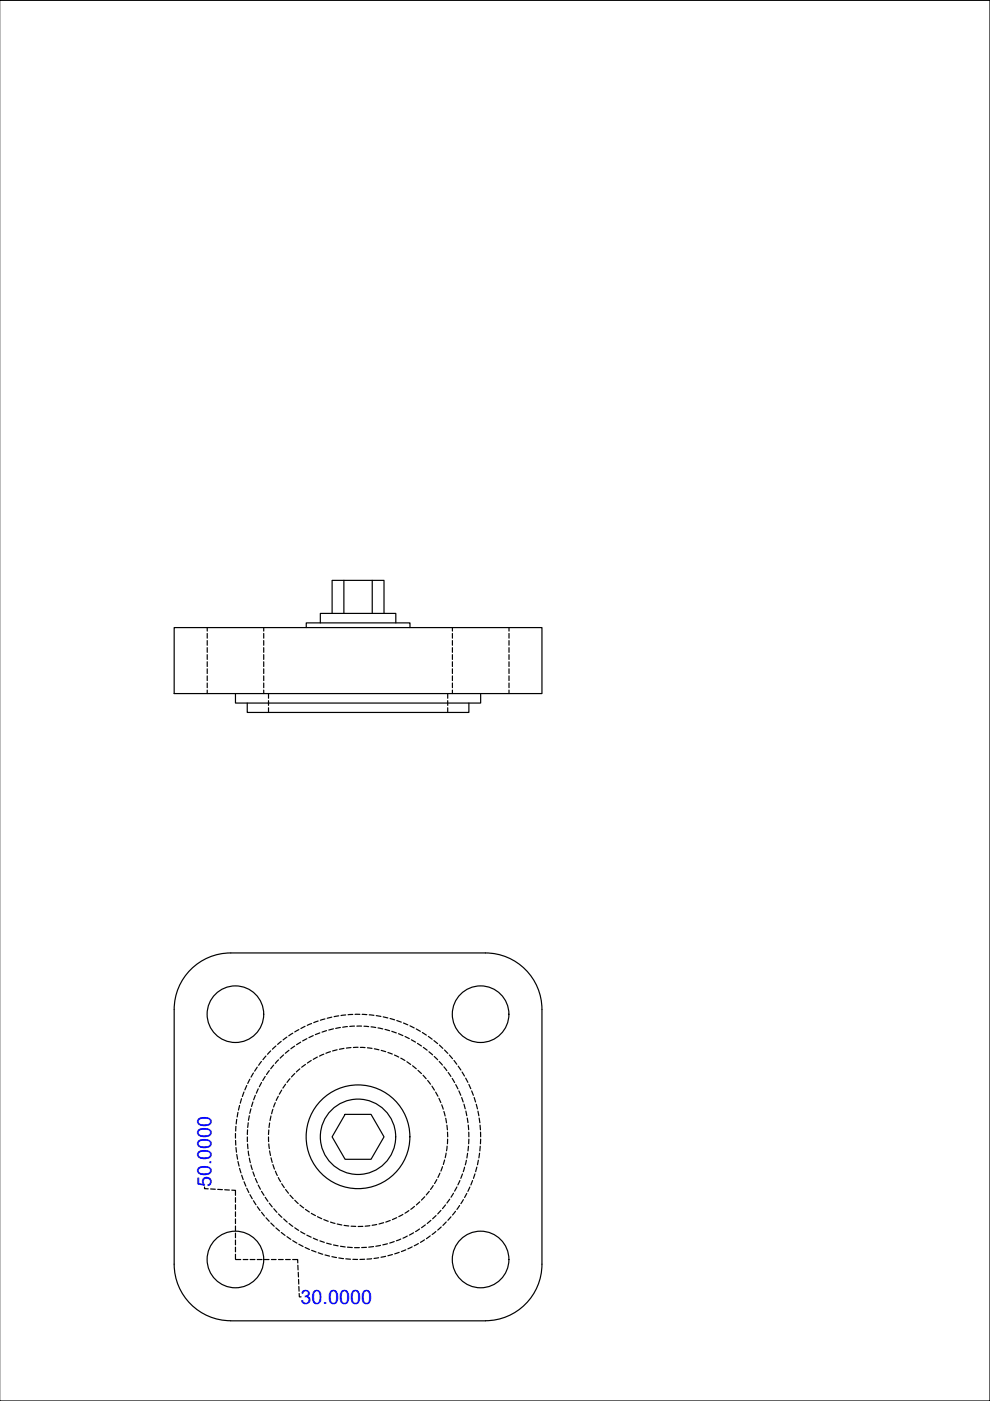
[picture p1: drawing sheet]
<svg xmlns="http://www.w3.org/2000/svg" width="210mm" height="297mm" viewBox="0 0 210 297" stroke-linecap="round" stroke-linejoin="round" font-family="sans-serif">
<defs><g id="words">
<g font-size="4.2" fill="#00f">
<text x="44.8" y="251.7" transform="rotate(-90 44.8 251.7)">50.0000</text>
<text x="63.7" y="276.4">30.0000</text>
</g>
</g></defs>
<!-- layer: 0 -->
<g fill="none" stroke="#000" stroke-width=".25">
<path d="M-.1 .1h210v296.9h-210M36.9 133.1h78v14h-78zM43.9 133.1v.7M43.9 134.3v1M43.9 135.8v1M43.9 137.3v1M43.9 138.8v1M55.9 133.1v.7M55.9 134.3v1M55.9 135.8v1M55.9 137.3v1M55.9 138.8v1"/>
<path d="M64.9 133.1v-1h22v1M67.9 132.1v-2h16v2M70.4 130.1v-7.1h11v7.1M72.9 123v7.1M78.9 123v7.1M95.9 133.1v.7M95.9 134.3v1M95.9 135.8v1M95.9 137.3v1M95.9 138.8v1M107.9 133.1v.7M107.9 134.3v1"/>
<path d="M107.9 135.8v1M107.9 137.3v1M107.9 138.8v1M43.9 140.3v1M43.9 141.8v1M43.9 143.3v1M43.9 144.8v1M43.9 146.3v.8M49.9 147.1v2h52v-2M52.4 149.1v2h47v-2M55.9 140.3v1M55.9 141.8v1"/>
<path d="M55.9 143.3v1M55.9 144.8v1M55.9 146.3v.8M56.9 147.1v.9M56.9 148.6v.9M56.9 150.1v1M94.9 147.1v.9M94.9 148.6v.9M94.9 150.1v1M95.9 140.3v1M95.9 141.8v1M95.9 143.3v1"/>
<path d="M95.9 144.8v1M95.9 146.3v.8M107.9 140.3v1M107.9 141.8v1M107.9 143.3v1M107.9 144.8v1M107.9 146.3v.8M40.4 205.6a12 12 0 0 1 8.5-3.6h54a12 12 0 0 1 12 12v54a12 12 0 0 1-12 12h-54a12 12 0 0 1-12-12v-54a12 12 0 0 1 3.5-8.4zM60.8 219.9l-.8 .6M62.1 219.1l-.9 .5M63.4 218.3l-.9 .5M64.7 217.6l-.9 .5"/>
<path d="M66.1 217l-1 .4M66.4 219.6l-.9 .4M67.5 216.5l-1 .3M67.8 219l-.9 .4M68.9 216l-1 .3M69.2 218.5l-.9 .3M70.4 215.7l-1 .2M70.7 218.1l-1 .3M71.8 215.4l-1 .1M72.2 217.9l-1 .1M73.3 215.2l-1 .1M73.7 217.7l-1 .1"/>
<path d="M74.8 215.1h-1M75.2 217.6h-1M75.3 215.1h1M75.7 217.6h1M76.8 215.1h1M77.2 217.6l1 .1M78.3 215.2l1 .1M78.7 217.7l1 .2M79.8 215.3l1 .2M80.2 217.9l.9 .3M81.3 215.6l.9 .2M81.6 218.3l1 .2"/>
<path d="M82.7 215.9l1 .3M83.1 218.7l.9 .3M84.1 216.4l1 .3M84.5 219.2l.9 .4M85.5 216.9l1 .4M85.9 219.8l.9 .4M86.9 217.5l.9 .4M88.3 218.2l.8 .5M89.5 218.9l.9 .6M90.8 219.7l.8 .6M50 238.8v1M50.2 237.3l-.1 1"/>
<path d="M50.5 235.8l-.2 1M50.8 234.4l-.2 1M51.2 232.9l-.3 1M51.7 231.5l-.3 1M52.3 230.2l-.4 .9M52.5 239.6l-.1 .9M52.6 238l-.1 1M52.9 236.6l-.2 .9M53 228.8l-.5 .9M53.2 235.1l-.2 1M53.6 233.6l-.3 1M53.7 227.5l-.5 .9"/>
<path d="M54.1 232.2l-.3 1M54.5 226.3l-.5 .8M54.8 230.9l-.5 .9M55.4 225.1l-.6 .8M55.4 229.5l-.4 .9M56.2 228.2l-.5 .9M56.4 223.9l-.7 .8M57 239.6l-.1 .9M57.1 227l-.6 .8M57.2 238.1l-.2 1M57.4 222.8l-.7 .7M57.4 236.6l-.2 1"/>
<path d="M57.9 235.2l-.3 .9M58 225.8l-.6 .8M58.4 233.8l-.4 .9M58.5 221.8l-.7 .6M59 232.4l-.4 .9M59 224.7l-.6 .8M59.6 220.8l-.7 .6M59.7 231.1l-.5 .9M60.1 223.7l-.7 .7M60.6 229.9l-.6 .8M61.3 222.7l-.8 .6M61.5 228.7l-.7 .8"/>
<path d="M62.5 221.8l-.8 .6M62.5 227.6l-.7 .7M63.6 226.6l-.8 .7M63.7 221l-.8 .5M64.8 225.7l-.8 .6M65.1 220.2l-.9 .5M66 224.8l-.8 .6M67.3 224.1l-.9 .5M68.7 223.5l-1 .4M70.1 223l-1 .3M71.5 222.6l-1 .2M72.9 222.3l-.9 .2"/>
<path d="M73.2 236.3h5.5l2.7 4.7-2.7 4.8h-5.5l-2.8-4.8zM74.4 222.1l-1 .1M75.9 222l-1 .1M76.4 222.1h1M77.9 222.2l1 .1M79.4 222.4l.9 .2M80.8 222.7l1 .3M82.2 223.1l1 .4M83.6 223.7l.9 .4M85 224.4l.8 .4M86.3 225.1l.8 .6M87.2 220.5l.9 .4"/>
<path d="M87.5 226l.8 .6M88.5 221.2l.9 .6M88.6 226.9l.8 .7M89.7 228l.7 .7M89.8 222.1l.8 .6M90.7 229.1l.6 .8M90.9 223l.8 .7M91.6 230.3l.5 .8M92 220.6l.8 .7M92.1 224l.7 .7M92.4 231.5l.5 .9M93.1 232.9l.4 .9"/>
<path d="M93.1 225.1l.7 .7M93.2 221.6l.7 .7M93.7 234.2l.3 1M94.1 235.7l.3 .9M94.1 226.2l.6 .8M94.2 222.6l.7 .7M94.5 237.1l.2 1M94.8 238.6l.1 1M95 227.4l.6 .8M95.3 223.7l.6 .8M95.9 228.6l.5 .9M96.3 224.8l.6 .8"/>
<path d="M96.6 230l.5 .9M97.1 226l.6 .9M97.3 231.3l.4 .9M97.9 232.7l.3 .9M98 227.3l.5 .8M98.4 234.1l.2 1M98.7 228.6l.5 .9M98.8 235.6l.2 .9M99.1 237.1l.1 .9M99.3 238.5l.1 1M99.4 229.9l.4 .9M100 231.3l.4 .9"/>
<path d="M100.5 232.7l.3 .9M101 234.1l.2 1M101.3 235.6l.2 1M101.6 237.1l.1 .9M101.8 238.6l.1 1M43.4 251.7v.3l.7 .1M44.7 252.1h.9M46.2 252.2h1M47.6 252.3h1M49.1 252.3l.8 .1v1M49.9 240.3v1M49.9 253.9v1"/>
<path d="M49.9 255.4v1M49.9 256.9v1M49.9 258.4v1M49.9 259.9v1M49.9 241.8l.1 1M50 243.3l.1 1M50.2 244.8l.2 1M50.5 246.3l.2 .9M50.8 247.7l.3 1M51.2 249.2l.4 .9M51.7 250.6l.4 .9M52.3 251.9l.5 .9"/>
<path d="M52.4 241.1v.9M52.5 242.6l.1 1M52.6 244.1l.2 1M52.9 245.5l.2 1M53 253.3l.5 .9M53.2 247l.3 1M53.6 248.5l.4 .9M53.7 254.6l.6 .8M54.2 249.9l.4 .9M54.6 255.8l.5 .9M54.8 251.3l.4 .8M55.4 252.6l.6 .8"/>
<path d="M55.4 257l.7 .8M56.2 253.9l.6 .8M56.4 258.2l.7 .7M56.9 241.1l.1 .9M57 242.5l.1 1M57.1 255.1l.6 .8M57.2 244l.2 1M57.4 259.3l.7 .7M57.5 245.5l.2 1M57.9 246.9l.3 1M58.1 256.3l.6 .7M58.4 248.3l.4 .9"/>
<path d="M59 249.7l.5 .8M59 257.4l.8 .7M59.7 251l.6 .8M60.1 258.4l.8 .7M60.6 252.2l.6 .8M61.3 259.4l.8 .6M61.5 253.4l.7 .7M62.5 254.5l.7 .7M63.6 255.5l.8 .6M64.8 256.4l.8 .6M66 257.2l.9 .5M67.3 258l.9 .4"/>
<path d="M68.7 258.6l.9 .3M70.1 259.1l.9 .3M71.5 259.5l1 .2M73 259.8l.9 .1M74.4 260h1M78.4 259.9l-1 .1M79.9 259.6l-1 .2M81.3 259.2l-.9 .3M82.7 258.8l-.9 .3M84.1 258.2l-.9 .4M85.4 257.5l-.8 .4M86.7 256.7l-.8 .5"/>
<path d="M87.9 255.8l-.8 .6M89 254.8l-.7 .7M90.1 253.7l-.7 .8M90.2 259.7l-.8 .6M91 252.6l-.6 .8M91.3 258.7l-.7 .7M91.9 251.4l-.6 .8M92.4 257.7l-.7 .7M92.6 250.1l-.5 .8M93.3 248.7l-.4 .9M93.5 256.6l-.7 .8M93.8 247.4l-.3 .9"/>
<path d="M94.3 245.9l-.3 1M94.5 255.5l-.7 .8M94.6 244.5l-.2 1M94.6 259.1l-.7 .7M94.8 243l-.1 1M94.9 240v1M94.9 241.5v1M95.3 254.3l-.5 .8M95.6 258l-.6 .7M96.2 253l-.6 .8M96.6 256.8l-.7 .8M96.9 251.7l-.5 .8"/>
<path d="M97.4 255.6l-.5 .8M97.5 250.3l-.4 .9M98.1 248.9l-.4 .9M98.2 254.3l-.5 .9M98.5 247.5l-.3 .9M98.9 246l-.2 1M99 253l-.5 .9M99.1 244.5l-.1 1M99.3 243l-.1 1M99.4 240v1M99.4 241.5v1M99.6 251.7l-.4 .9"/>
<path d="M100.2 250.3l-.4 .9M100.7 248.9l-.3 .9M101.1 247.4l-.2 1M101.4 246l-.2 1M101.7 244.5l-.2 1M101.8 243l-.1 1M101.9 240v1M101.9 241.5v1M49.9 261.4v1M49.9 262.9v1M49.9 264.4v1M49.9 265.9v1.1"/>
<path d="M50 267h1M51.6 267h.9M53 267h1.1M54.5 267h1.1M56 267h1M57.5 267h1M58.5 260.3l.8 .7M59 267h1M59.6 261.3l.8 .6M60.6 267h.9M60.8 262.2l.9 .6M62.1 267h1v.8"/>
<path d="M62.1 263l.8 .6M62.5 260.3l.8 .6M63.2 268.3v.9M63.2 269.8l.1 .9M63.3 271.3v1M63.4 263.8l.9 .5M63.4 272.8v1M63.4 274.2l.1 .8h.3M63.7 261.1l.9 .5M64.7 264.5l.9 .4M65.1 261.9l.9 .4M66.1 265.1l.9 .4"/>
<path d="M66.4 262.5l.9 .4M67.5 265.6l.9 .3M67.8 263.1l1 .3M68.9 266.1l1 .2M69.3 263.6l.9 .2M70.4 266.4l.9 .2M70.7 264l1 .1M71.8 266.7l1 .2M72.2 264.2l1 .2M73.3 266.9l1 .1M73.7 264.4l1 .1M74.8 267h1"/>
<path d="M75.2 264.5h1M76.9 260h-1M77.3 267h-1M77.7 264.5h-1M78.8 266.9l-1 .1M79.2 264.3l-1 .1M80.3 266.7l-1 .1M80.7 264l-1 .2M81.8 266.4l-1 .2M82.1 263.7l-.9 .2M83.2 266l-1 .2M83.6 263.2l-1 .4"/>
<path d="M84.6 265.5l-.9 .3M85 262.7l-1 .4M86 265l-.9 .4M86.4 262.1l-1 .4M87.4 264.4l-.9 .4M87.7 261.4l-.9 .5M88.7 263.7l-.9 .4M89 260.6l-.9 .5M90 262.9l-.9 .5M91.2 262l-.8 .6M92.4 261.1l-.8 .6M93.5 260.1l-.7 .7"/>
<circle cx="49.9" cy="215" r="6"/>
<circle cx="101.9" cy="215" r="6"/>
<circle cx="75.9" cy="241" r="11"/>
<circle cx="75.9" cy="241" r="8"/>
<circle cx="49.9" cy="267" r="6"/>
<circle cx="101.9" cy="267" r="6"/>
</g>
<use href="#words"/>
</svg>
